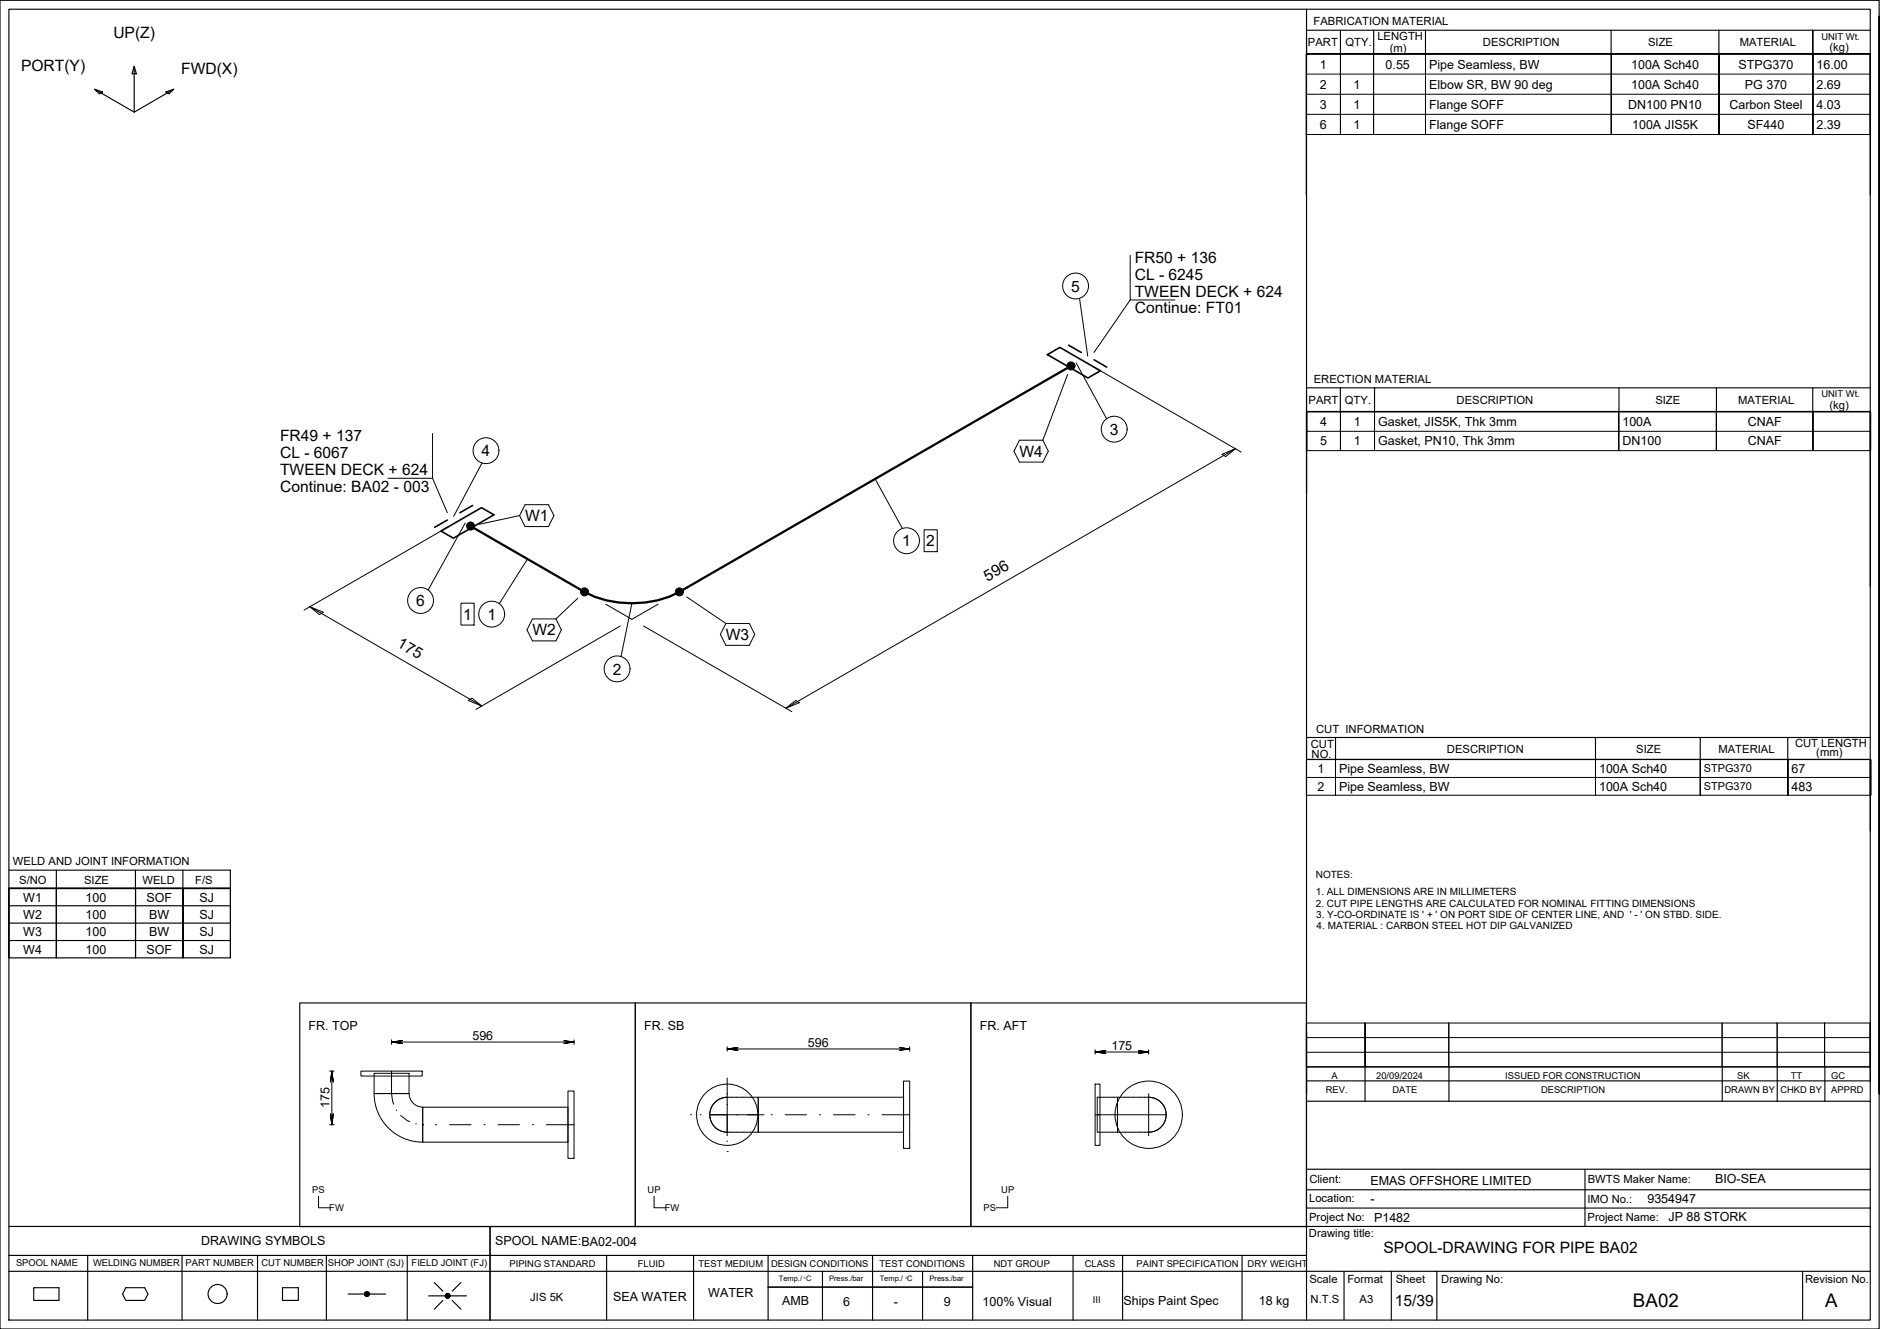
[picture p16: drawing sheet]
<svg xmlns="http://www.w3.org/2000/svg" width="420mm" height="297mm" viewBox="0 0 420 297" stroke-linecap="round" stroke-linejoin="round" font-family="sans-serif">
<defs><g id="words">
<g font-size="4.2">
<text x="365" y="292.1">BA02</text>
<text x="407.9" y="292.1">A</text>
</g>
<g font-size="3.5">
<text x="25.3" y="8.5">UP(Z)</text>
<text x="4.7" y="15.8">PORT(Y)</text>
<text x="40.5" y="16.6">FWD(X)</text>
<text x="253.6" y="58.8">FR50 + 136</text>
<text x="239.4" y="65.2">5</text>
<text x="253.6" y="62.6">CL - 6245</text>
<text x="253.6" y="66.3">TWEEN DECK + 624</text>
<text x="253.6" y="70">Continue: FT01</text>
<text x="62.6" y="98.6">FR49 + 137</text>
<text x="107.6" y="102">4</text>
<text x="248" y="97.2">3</text>
<text x="62.6" y="106.1">TWEEN DECK + 624</text>
<text x="62.6" y="102.4">CL - 6067</text>
<text x="227.8" y="102.1">W4</text>
<text x="62.6" y="109.9">Continue: BA02 - 003</text>
<text x="117.3" y="116.5">W1</text>
<text x="201.6" y="122.1">1</text>
<text x="207" y="122.1">2</text>
<text x="220.7" y="130" transform="rotate(-30 220.7 130)">596</text>
<text x="93" y="135.5">6</text>
<text x="103.5" y="138.5">1</text>
<text x="108.9" y="138.5">1</text>
<text x="119" y="142">W2</text>
<text x="162.2" y="143">W3</text>
<text x="88.6" y="144.4" transform="rotate(30 88.6 144.4)">175</text>
<text x="136.9" y="150.8">2</text>
<text x="309.2" y="280.1">SPOOL-DRAWING FOR PIPE BA02</text>
<text x="311.7" y="291.8">15/39</text>
</g>
<g font-size="2.8">
<text x="295" y="15.3">1</text>
<text x="309.7" y="15.3">0.55</text>
<text x="319.4" y="15.3">Pipe Seamless, BW</text>
<text x="364.5" y="15.3">100A Sch40</text>
<text x="388.6" y="15.3">STPG370</text>
<text x="406" y="15.3">16.00</text>
<text x="295" y="19.8">2</text>
<text x="302.5" y="19.8">1</text>
<text x="319.4" y="19.8">Elbow SR, BW 90 deg</text>
<text x="364.5" y="19.8">100A Sch40</text>
<text x="390" y="19.8">PG 370</text>
<text x="406" y="19.8">2.69</text>
<text x="295" y="24.3">3</text>
<text x="295" y="28.8">6</text>
<text x="302.5" y="24.3">1</text>
<text x="302.5" y="28.8">1</text>
<text x="319.4" y="24.3">Flange SOFF</text>
<text x="319.4" y="28.8">Flange SOFF</text>
<text x="363.9" y="24.3">DN100 PN10</text>
<text x="364.8" y="28.8">100A JIS5K</text>
<text x="386.5" y="24.3">Carbon Steel</text>
<text x="390.6" y="28.8">SF440</text>
<text x="406" y="24.3">4.03</text>
<text x="406" y="28.8">2.39</text>
<text x="295.1" y="95.2">4</text>
<text x="302.6" y="95.2">1</text>
<text x="308" y="95.2">Gasket, JIS5K, Thk 3mm</text>
<text x="362.6" y="95.2">100A</text>
<text x="390.6" y="95.2">CNAF</text>
<text x="295.1" y="99.6">5</text>
<text x="302.6" y="99.6">1</text>
<text x="308" y="99.6">Gasket, PN10, Thk 3mm</text>
<text x="362.6" y="99.6">DN100</text>
<text x="390.6" y="99.6">CNAF</text>
<text x="294.4" y="172.7">1</text>
<text x="299.3" y="172.7">Pipe Seamless, BW</text>
<text x="357.4" y="172.7">100A Sch40</text>
<text x="400.4" y="172.7">67</text>
<text x="294.4" y="176.7">2</text>
<text x="299.3" y="176.7">Pipe Seamless, BW</text>
<text x="357.4" y="176.7">100A Sch40</text>
<text x="400.4" y="176.7">483</text>
<text x="5.2" y="201.5">W1</text>
<text x="19.1" y="201.5">100</text>
<text x="32.7" y="201.5">SOF</text>
<text x="44.6" y="201.5">SJ</text>
<text x="5.2" y="205.4">W2</text>
<text x="5.2" y="209.3">W3</text>
<text x="19.1" y="205.4">100</text>
<text x="19.1" y="209.3">100</text>
<text x="33.3" y="205.4">BW</text>
<text x="33.3" y="209.3">BW</text>
<text x="44.6" y="205.4">SJ</text>
<text x="44.6" y="209.3">SJ</text>
<text x="5.2" y="213.2">W4</text>
<text x="19.1" y="213.2">100</text>
<text x="32.7" y="213.2">SOF</text>
<text x="44.6" y="213.2">SJ</text>
<text x="69" y="230.2">FR. TOP</text>
<text x="105.6" y="232.4">596</text>
<text x="144" y="230.2">FR. SB</text>
<text x="180.6" y="233.9">596</text>
<text x="219" y="230.2">FR. AFT</text>
<text x="248.4" y="234.6">175</text>
<text x="73.7" y="247.7" transform="rotate(-90 73.7 247.7)">175</text>
<text x="306.3" y="265">EMAS OFFSHORE LIMITED</text>
<text x="306.3" y="268.8">-</text>
<text x="368.2" y="268.9">9354947</text>
<text x="383.3" y="264.4">BIO-SEA</text>
<text x="307.1" y="273.1">P1482</text>
<text x="372.9" y="273">JP 88 STORK</text>
<text x="45" y="278.2">DRAWING SYMBOLS</text>
<text x="110.6" y="278.3">SPOOL NAME:BA02-004</text>
<text x="137" y="290.8">SEA WATER</text>
<text x="158.3" y="290">WATER</text>
<text x="174.8" y="291.7">AMB</text>
<text x="188.5" y="291.9">6</text>
<text x="199.7" y="291.9">-</text>
<text x="210.9" y="291.8">9</text>
<text x="219.6" y="291.9">100% Visual</text>
<text x="251.1" y="291.7">Ships Paint Spec</text>
<text x="281.3" y="291.7">18 kg</text>
</g>
<g font-size="2.5">
<text x="293.6" y="5.7">FABRICATION MATERIAL</text>
<text x="292.3" y="10.3">PART</text>
<text x="300.7" y="10.3">QTY.</text>
<text x="307.8" y="8.9">LENGTH</text>
<text x="310.6" y="11.5">(m)</text>
<text x="331.4" y="10.3">DESCRIPTION</text>
<text x="368.3" y="10.3">SIZE</text>
<text x="388.8" y="10.3">MATERIAL</text>
<text x="408.9" y="11.4">(kg)</text>
<text x="293.6" y="85.7">ERECTION MATERIAL</text>
<text x="292.4" y="90.2">PART</text>
<text x="300.6" y="90.2">QTY.</text>
<text x="325.5" y="90.2">DESCRIPTION</text>
<text x="370" y="90.2">SIZE</text>
<text x="388.4" y="90.2">MATERIAL</text>
<text x="408.9" y="91.3">(kg)</text>
<text x="292.9" y="167.2">CUT</text>
<text x="294.1" y="163.9">CUT INFORMATION</text>
<text x="401.2" y="167">CUT LENGTH</text>
<text x="293.1" y="169.4">NO.</text>
<text x="323.4" y="168.3">DESCRIPTION</text>
<text x="365.7" y="168.3">SIZE</text>
<text x="384" y="168.3">MATERIAL</text>
<text x="405.9" y="169">(mm)</text>
<text x="2.9" y="193.4">WELD AND JOINT INFORMATION</text>
<text x="4.3" y="197.5">S/NO</text>
<text x="18.8" y="197.5">SIZE</text>
<text x="31.9" y="197.5">WELD</text>
<text x="43.6" y="197.5">F/S</text>
<text x="292.6" y="268.6">Location:</text>
<text x="292.6" y="264.5">Client:</text>
<text x="354.8" y="268.9">IMO No.:</text>
<text x="354.9" y="264.3">BWTS Maker Name:</text>
<text x="292.6" y="272.8">Project No:</text>
<text x="354.8" y="272.8">Project Name:</text>
<text x="292.5" y="276.4">Drawing title:</text>
<text x="292.7" y="286.7">Scale</text>
<text x="301.1" y="286.7">Format</text>
<text x="311.9" y="286.7">Sheet</text>
<text x="322.1" y="286.7">Drawing No:</text>
<text x="403.4" y="286.7">Revision No.</text>
<text x="118.5" y="290.8">JIS 5K</text>
<text x="292.9" y="291.3">N.T.S</text>
<text x="303.9" y="291.3">A3</text>
</g>
<g font-size="2.4">
<text x="380.8" y="172.6">STPG370</text>
<text x="380.8" y="176.6">STPG370</text>
</g>
<g font-size="2.2">
<text x="294.1" y="196.3">NOTES:</text>
<text x="294.1" y="200">1. ALL DIMENSIONS ARE IN MILLIMETERS</text>
<text x="294.1" y="202.7">2. CUT PIPE LENGTHS ARE CALCULATED FOR NOMINAL FITTING DIMENSIONS</text>
<text x="294.2" y="205.1">3. Y-CO-ORDINATE IS ' + ' ON PORT SIDE OF CENTER LINE, AND ' - ' ON STBD. SIDE.</text>
<text x="294.3" y="207.7">4. MATERIAL : CARBON STEEL HOT DIP GALVANIZED</text>
</g>
<g font-size="2.1">
<text x="407.1" y="8.9">UNIT Wt.</text>
<text x="407.1" y="88.8">UNIT Wt.</text>
<text x="296.3" y="244.4">REV.</text>
<text x="297.6" y="241.2">A</text>
<text x="307.6" y="241.2">20/09/2024</text>
<text x="311.2" y="244.4">DATE</text>
<text x="336.4" y="241.2">ISSUED FOR CONSTRUCTION</text>
<text x="344.4" y="244.4">DESCRIPTION</text>
<text x="385.4" y="244.4">DRAWN BY</text>
<text x="388.3" y="241.2">SK</text>
<text x="397.9" y="244.4">CHKD BY</text>
<text x="400.2" y="241.2">TT</text>
<text x="409.3" y="244.4">APPRD</text>
<text x="409.3" y="241.2">GC</text>
<text x="69.8" y="266.7">PS</text>
<text x="144.7" y="266.7">UP</text>
<text x="223.8" y="266.7">UP</text>
<text x="73.6" y="270.7">FW</text>
<text x="148.6" y="270.7">FW</text>
<text x="219.8" y="270.7">PS</text>
<text x="3.6" y="283">SPOOL NAME</text>
<text x="20.8" y="282.9">WELDING NUMBER</text>
<text x="41.5" y="282.9">PART NUMBER</text>
<text x="58.4" y="282.9">CUT NUMBER</text>
<text x="73.3" y="282.9">SHOP JOINT (SJ)</text>
<text x="92" y="283">FIELD JOINT (FJ)</text>
<text x="113.9" y="283.1">PIPING STANDARD</text>
<text x="142.6" y="283.1">FLUID</text>
<text x="156.1" y="283.1">TEST MEDIUM</text>
<text x="172.3" y="283.1">DESIGN CONDITIONS</text>
<text x="196.6" y="283.1">TEST CONDITIONS</text>
<text x="222.1" y="283.1">NDT GROUP</text>
<text x="242.4" y="283.1">CLASS</text>
<text x="254" y="283.1">PAINT SPECIFICATION</text>
<text x="278.8" y="283.1">DRY WEIGHT</text>
<text x="244.2" y="291.3">III</text>
</g>
<g font-size="1.7">
<text x="174.1" y="286.4">Temp./ C</text>
<text x="185.3" y="286.4">Press./bar</text>
<text x="196.6" y="286.4">Temp./ C</text>
<text x="207.8" y="286.4">Press./bar</text>
</g>
<g font-size=".7">
<text x="179.7" y="285.8">0</text>
<text x="202.4" y="285.8">0</text>
</g>
</g></defs>
<g fill="none" stroke="#000" stroke-width=".22">
<path d="M292 12.1h126v18h-126zM292 16.6h126M292 12.1v18M299.6 12.1v18v-18M307 12.1v18v-18M318.6 12.1v18v-18M360.1 12.1v18v-18M384.2 12.1v18v-18M405.2 12.1v18v-18M418 12.1v18M292 25.6h126M292 21.1h126"/>
<path d="M252.6 57.1v9.9h10M241.3 66.7l1.8 12.9M252.6 67l-8.1 11.8M96.7 96.9v10h-10M227.8 98.4h5.3l1.2 2.4-1.2 2.5h-5.3l-1.2-2.5zM238.6 83.7l-5.5 14.7M240.5 81.1l6.8 12.5M244.3 81.9l33.1 19.2M292 92.1h126.1v8.6h-126.1zM292 96.4h126.1M292.1 92.1v8.6M299.6 92.1v8.6v-8.6"/>
<path d="M307.2 92.1v8.6v-8.6M361.8 92.1v8.6v-8.6M383.6 92.1v8.6v-8.6M405.2 92.1v8.6v-8.6M418 92.1v8.6M96.7 106.9l3.3 7.7M100.2 117.7l-32.3 18.7M104 116.9l-8.3 15M107.7 103.5l-6.3 11.9M116.1 115.2l-9 2M117.3 112.8h5.3l1.2 2.4-1.2 2.5h-5.3l-1.2-2.5zM195.6 107l6.1 11.1"/>
<path d="M206.5 118.4h3v4.9h-3zM273.1 101.5l3-1.2-2.2 1.8zM276.1 100.3l-100.5 58M69.2 135.6l3.1 1.2-.9 .6zM69.2 135.6l38.5 22.2M103 134.8h3v4.9h-3zM117.9 125l-6.3 9.9M119 138.3h5.2l1.3 2.5-1.3 2.4h-5.2l-1.2-2.4zM129.2 133.7l-5 4.6M135.4 135.1l5.8 3.3 5.9-3.3M138.6 139.9l-32.2 18.6M141.2 134.8l-2.4 12"/>
<path d="M143.8 139.9l33.2 19.2M153.5 133.4l8.7 5.9M162.2 139.3h5.2l1.3 2.5-1.3 2.4h-5.2l-1.2-2.4zM104.6 156.6l.9-.6 2.2 1.8zM175.6 158.3l2.2-1.7 .9 .4zM292 169.8h126.2v7.9h-126.2zM292 169.8v7.9M292 173.8h126.2M298.5 169.8v7.9v-7.9M356.6 169.8v7.9v-7.9M380 169.8v7.9v-7.9M399.6 169.8v7.9v-7.9"/>
<path d="M418 169.8v7.9M73.7 239.4h1M74.2 239.4l-.3 2.4 .3-2.4 .3 2.4zM74.2 239.4v12l.3-2.4-.3 2.4-.3-2.4 .3 2.4M80.7 239.4h13.7v1.1h-13.7zM83.6 239.9h7.8v4.5h-7.8zM87.5 239.9v4.5l.3 1.8 .2 .6M87.5 232.9l2.4-.3-2.4 .3 2.4 .3-2.4-.3h40.8M87.5 232.4v1M87.5 239.4v1.1M125.9 232.6l2.4 .3-2.4 .3 2.4-.3zM128.3 232.4v1"/>
<path d="M162.5 234.4l2.4-.3-2.4 .3 2.4 .3-2.4-.3h40.8M162.5 233.9v1M200.9 234.1l2.4 .3-2.4 .3 2.4-.3zM203.3 233.9v1M244.8 235.1l2.3-.3-2.3 .3 2.3 .3-2.3-.3h11.9l-2.4-.3 2.4 .3-2.4 .3 2.4-.3M244.8 234.6v1M256.7 234.6v1M292 228.6h126v9.8h-126zM292 228.6v9.8M292 235.2h126M292 231.9h126M305.1 228.6v9.8v-9.8"/>
<path d="M323.8 228.6v9.8M384.9 228.6v9.8M397.2 228.6v9.8M407.8 228.6v9.8v-9.8M418 228.6v9.8M73.7 251.4h1M83.6 244.4a10.9 10.9 0 0 0 10.9 10.9v-7.8a3.1 3.1 0 0 1-3.1-3.1M83.6 244.4h7.8M88.6 248.1l.1 .1M89.6 249.3l1.4 1.2 .5 .2M92.9 251.2h.1M94.5 251.4h.1"/>
<path d="M94.5 247.5h32.4v7.8h-32.4zM97.3 251.4h.3M100.5 251.4h4.8M108.2 251.4h.2M111.3 251.4h4.8M119 251.4h.2M122.1 251.4h6.2M126.9 243.8h1.4v15.1h-1.4zM154.3 249.2h.1M156.5 249.2h.2M158.6 249.2h10.9M158.9 249.2h3.6"/>
<path d="M159.8 246.4a3.9 3.9 0 0 1 2.7-1.2h7v7.9h-7a3.9 3.9 0 0 1-3.6-2.5 3.9 3.9 0 0 1 .9-4.2zM162.5 257.4h.1M162.5 240.9v12.9M162.5 255v.2M164.7 249.2h.2M167.1 249.2h3.6M169.5 245.2h32.4v7.9h-32.4zM172.4 249.2h.2M175.5 249.2h4.8M183.2 249.2h.2M186.3 249.2h4.8M194 249.2h.2"/>
<path d="M197.1 249.2h6.2M201.9 241.6h1.4v15.1h-1.4zM244.8 249.2h15.8M244.8 242.3h1v13.7h-1zM245.2 245.2h4.5v7.9h-4.5zM249.7 245.2h7a3.9 3.9 0 0 1 3.9 3.9 3.9 3.9 0 0 1-3.9 4h-7zM256.7 244.5v9.3M71.2 267.4v2.5h2.6M146.2 267.4v2.5h2.6M225.2 267.4v2.5h-2.5"/>
<circle cx="240.4" cy="63.9" r="2.89"/>
<circle cx="249" cy="95.9" r="2.89"/>
<circle cx="108.6" cy="100.7" r="2.89"/>
<circle cx="94" cy="134.2" r="2.89"/>
<circle cx="109.9" cy="137.3" r="2.89"/>
<circle cx="202.6" cy="120.9" r="2.89"/>
<circle cx="137.9" cy="149.5" r="2.89"/>
<circle cx="162.5" cy="249.1" r="6.8"/>
<circle cx="256.7" cy="249.1" r="7.5"/>
</g>
<g fill="none" stroke="#000" stroke-width=".25">
<path d="M0 .1h420v296.9h-420zM2 2.1h416v292.9h-416zM21.1 19.9l1.8 .7-.7 .4zM21.1 19.9l8.9 5.2M30 14.8l.5 1.7h-1zM30 14.8v10.3l8.8-5.2M292 2.1v292.9M292 6.8h126M299.6 6.8v5.3M307 6.8v5.3M318.6 6.8v5.3M360.1 6.8v5.3"/>
<path d="M384.2 6.8v5.3M405.1 6.8v5.3v-5.3M418 12.1h-126v31.5v-31.5h126v31.5M420 3.6v240.9v-240.9M37.1 20.6l1.7-.7-1 1.1zM292 92v18.3v-18.3h126zM292 86.7h126M299.6 86.7v5.3M307.2 86.7v5.3M361.8 86.7v5.3M383.6 86.7v5.3M405.1 86.7v5.2"/>
<path d="M418 92.1v38.9M292 169.7l126 .1v15.9M292 164.8h126M298.5 164.8v4.9M356.6 164.8v4.9M380 164.8v4.9M399.5 164.8v4.9M2 198.6h49.5v15.5h-49.5zM2 198.6v15.5M2 194.5h49.5v4.1h-49.5M12.6 198.6v15.5v-15.5M12.6 194.5v4.1"/>
<path d="M30.3 194.5v4.1M30.3 198.6v15.5v-15.5M40.9 194.5v4.1M40.9 198.6v15.5v-15.5M51.5 198.6h-49.5h49.5M51.5 198.6v15.5M2 210.2h49.5M2 206.3h49.5M2 202.4h49.5M67 224.2h75v50h-75zM142 224.2h75v50h-75zM217 224.2h75v50h-75z"/>
<path d="M292 230.6v13.9v-13.9M292 238.4h126M305.1 238.4v7.7M323.8 238.4v7.7M384.9 238.4v7.7M397.2 238.4v7.7M407.8 238.4v7.7M418 228.5v13.1M292 246.1h126M292 241.6h126M2 274.1h416M109.5 274.1v20.9"/>
<path d="M292 261.3h126M292 270h126M292 265.9h126M354.2 261.3v12.8M2 284.1h416M2 280.6h290M7.5 287.8h5.7v2.8h-5.7zM19.6 280.6v14.4M28.1 287.8h4.2l.8 1.4-.8 1.4h-4.2l-.7-1.4zM40.7 280.6v14.4M57.6 280.6v14.4M63.1 287.8h3.6v2.8h-3.6z"/>
<path d="M72.9 280.6v14.4M77.8 289.2h3.7M81.7 288.8l-.1 .2M81.9 288.7l-.4 .4M82 288.7l-.5 .6M82.1 288.7l-.6 .7M82.2 288.8l-.7 .6M82.3 288.8l-.7 .7M82.3 288.8l-.7 .8M82.4 288.9l-.7 .7M82.4 289l-.7 .7M82.5 289l-.7 .7"/>
<path d="M82.5 289.5l-.3 .2M82.5 289.1l-.6 .6M82.5 289.2l-.5 .5M82.5 289.3l-.4 .4M82.5 289.2h3.7M91 280.6v14.4M95.8 289.6h3.7M97 286.6l2 2M99 290.7l-2 1.9M99.9 289.1l-.3 .3M100 289.1l-.5 .5M100.1 289.1l-.6 .6"/>
<path d="M100.2 289.1l-.7 .7M100.2 289.2l-.6 .6M100.3 289.2l-.7 .7M100.4 289.2l-.7 .8M100.4 289.3l-.7 .7M100.5 289.4l-.7 .7M100.5 289.9l-.1 .1M100.5 289.5l-.6 .6M100.5 289.7l-.4 .4M100.6 289.6h3.6M100.6 289.6l-.6 .5M101.1 290.7l1.9 1.9"/>
<path d="M103 286.6l-1.9 2M135.6 280.6v14.4M155 280.6v14.4M171.7 287.7h45.7M171.7 280.6v14.4M183.8 284.1v10.9M195 280.6v14.4M206.2 284.1v10.9M217.4 280.6v14.4M239.8 280.6v14.4M250.9 280.7v14.3M277.6 280.6v14.4"/>
<path d="M300.4 284.1v10.9M310.9 284.1v10.9M321.1 284.1v10.9M402.9 284.1v10.9"/>
<circle cx="48.6" cy="289.2" r="2.13"/>
<circle cx="82" cy="289.2" r=".54"/>
<circle cx="100" cy="289.6" r=".54"/>
</g>
<path d="M234.1 79.3l2.8-1.7 9 5.3-2.8 1.6zM238.8 77.2l2.9 1.6M244.5 80.4l2.8 1.6M98.6 118.7l9-5.2 2.8 1.6-9.1 5.2zM100 116.2l-2.9 1.7M105.6 113l-2.8 1.6" fill="none" stroke="#000" stroke-width=".36"/>
<g fill="none" stroke="#000" stroke-width=".51">
<path d="M239.3 81.8l-87.5 50.5a23.4 23.4 0 0 1-21.2 0l-25.4-14.7"/>
<circle cx="239.3" cy="81.8" r=".75"/>
<circle cx="239.3" cy="81.8" r=".37"/>
<circle cx="105.2" cy="117.6" r=".75"/>
<circle cx="105.2" cy="117.6" r=".37"/>
<circle cx="130.6" cy="132.3" r=".75"/>
<circle cx="130.6" cy="132.3" r=".37"/>
<circle cx="151.8" cy="132.3" r=".75"/>
<circle cx="151.8" cy="132.3" r=".37"/>
</g>
<path d="M237.3 60.8v6.2M105.5 97.6v6.2M245.9 92.8v6.2M199.5 117.8v6.2M206.3 118.2v5.3M90.9 131.1v6.2M102.8 134.6v5.3M106.8 134.2v6.2M134.8 146.4v6.2" fill="none" stroke="#fff" stroke-width=".22"/>
<g fill="#fff" stroke="#fff" stroke-width=".22">
<path d="M97.1 131.1l-6.2 6.2h6.2zM90.9 131.1h6.2l-6.2 6.2z"/>
<path d="M199.5 124h6.2v-6.2zM199.5 117.8h6.2l-6.2 6.2z"/>
<path d="M252.1 92.8l-6.2 6.2h6.2zM245.9 92.8h6.2l-6.2 6.2z"/>
<path d="M243.5 60.8l-6.2 6.2h6.2zM237.3 60.8h6.2l-6.2 6.2z"/>
<path d="M141 146.4l-6.2 6.2h6.2zM134.8 146.4h6.2l-6.2 6.2z"/>
<path d="M106.8 140.4h6.2v-6.2zM106.8 134.2h6.2l-6.2 6.2z"/>
<path d="M111.7 97.6l-6.2 6.2h6.2zM105.5 97.6h6.2l-6.2 6.2z"/>
<path d="M209.7 118.2l-3.4 5.3h3.4zM206.3 118.2h3.4l-3.4 5.3z"/>
<path d="M106.2 134.6l-3.4 5.3h3.4zM102.8 134.6h3.4l-3.4 5.3z"/>
</g>
<use href="#words"/>
</svg>
